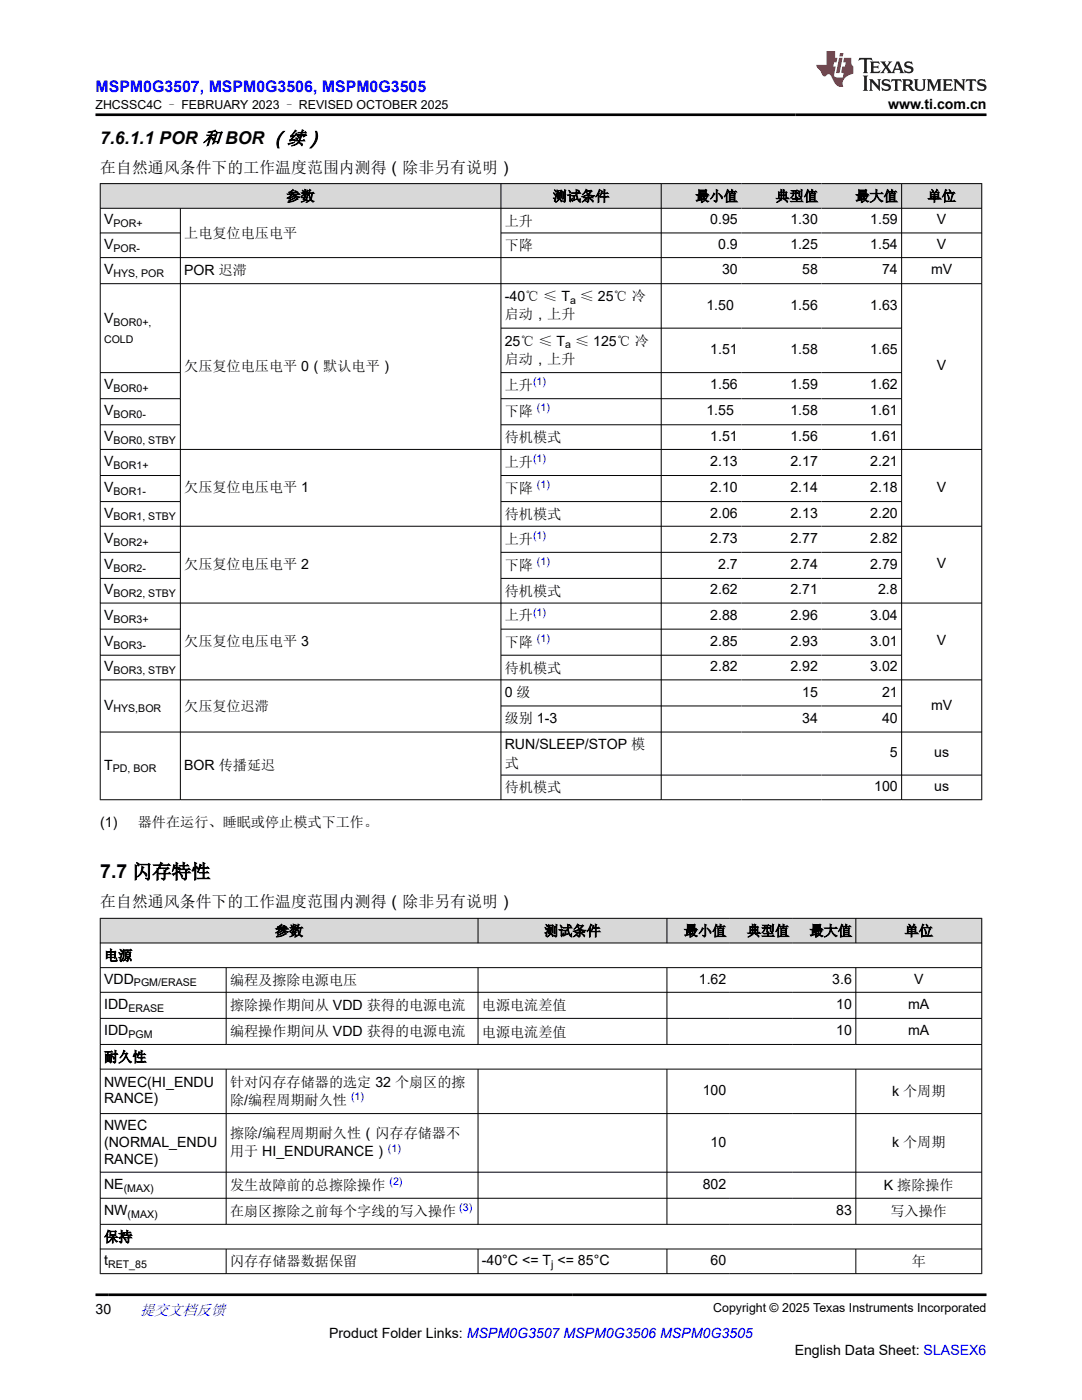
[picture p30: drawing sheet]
<svg xmlns="http://www.w3.org/2000/svg" width="216mm" height="279mm" viewBox="0 0 216 279" stroke-linecap="round" stroke-linejoin="round" font-family="sans-serif">
<defs><g id="words">
<text font-size="3.9" x="20" y="175.3">7.7 闪存特性</text>
<text font-size="3.5" x="20" y="28.8">7.6.1.1 POR 和 BOR （续）</text>
<text font-size="3.2" fill="#00f" x="19" y="18.3">MSPM0G3507, MSPM0G3506, MSPM0G3505</text>
<g font-size="3.2">
<text x="20" y="34.4">在自然通风条件下的工作温度范围内测得（除非另有说明）</text>
<text x="20" y="181.1">在自然通风条件下的工作温度范围内测得（除非另有说明）</text>
</g>
<text font-size="3" fill="#00f" x="27.9" y="262.4">提交文档反馈</text>
<g font-size="2.8">
<text x="177.2" y="21.7">www.ti.com.cn</text>
<text x="57.2" y="40.1">参数</text>
<text x="110.3" y="40.1">测试条件</text>
<text x="138.8" y="40.1">最小值</text>
<text x="154.7" y="40.1">典型值</text>
<text x="170.7" y="40.1">最大值</text>
<text x="185.1" y="40.1">单位</text>
<text x="20.8" y="44.8">V</text>
<text x="36.8" y="47.5">上电复位电压电平</text>
<text x="100.7" y="45">上升</text>
<text x="141.7" y="44.8">0.95</text>
<text x="157.7" y="44.8">1.30</text>
<text x="173.6" y="44.8">1.59</text>
<text x="187" y="44.8">V</text>
<text x="20.8" y="49.7">V</text>
<text x="100.7" y="50">下降</text>
<text x="143.3" y="49.7">0.9</text>
<text x="157.7" y="49.7">1.25</text>
<text x="173.6" y="49.7">1.54</text>
<text x="187" y="49.7">V</text>
<text x="20.8" y="54.7">V</text>
<text x="36.8" y="54.9">POR 迟滞</text>
<text x="144.1" y="54.7">30</text>
<text x="160.1" y="54.7">58</text>
<text x="176" y="54.7">74</text>
<text x="185.8" y="54.7">mV</text>
<text x="20.8" y="64.5">V</text>
<text x="100.7" y="60.1">-40℃ ≤ T ≤ 25℃ 冷</text>
<text x="100.7" y="63.8">启动，上升</text>
<text x="140.9" y="61.8">1.50</text>
<text x="157.7" y="61.8">1.56</text>
<text x="173.6" y="61.8">1.63</text>
<text x="100.7" y="69">25℃ ≤ T ≤ 125℃ 冷</text>
<text x="141.7" y="70.7">1.51</text>
<text x="157.7" y="70.7">1.58</text>
<text x="173.6" y="70.7">1.65</text>
<text x="20.8" y="77.7">V</text>
<text x="36.8" y="74">欠压复位电压电平 0（默认电平）</text>
<text x="100.7" y="72.6">启动，上升</text>
<text x="100.7" y="77.8">上升</text>
<text x="141.7" y="77.7">1.56</text>
<text x="157.7" y="77.7">1.59</text>
<text x="173.6" y="77.7">1.62</text>
<text x="187" y="73.9">V</text>
<text x="20.8" y="82.9">V</text>
<text x="100.7" y="83">下降</text>
<text x="140.9" y="82.9">1.55</text>
<text x="157.7" y="82.9">1.58</text>
<text x="173.6" y="82.9">1.61</text>
<text x="20.8" y="88">V</text>
<text x="100.7" y="88.2">待机模式</text>
<text x="141.7" y="88">1.51</text>
<text x="157.7" y="88">1.56</text>
<text x="173.6" y="88">1.61</text>
<text x="20.8" y="93">V</text>
<text x="100.7" y="93.2">上升</text>
<text x="141.7" y="93">2.13</text>
<text x="157.7" y="93">2.17</text>
<text x="173.6" y="93">2.21</text>
<text x="20.8" y="98.2">V</text>
<text x="36.8" y="98.2">欠压复位电压电平 1</text>
<text x="100.7" y="98.4">下降</text>
<text x="141.7" y="98.2">2.10</text>
<text x="157.7" y="98.2">2.14</text>
<text x="173.6" y="98.2">2.18</text>
<text x="187" y="98.1">V</text>
<text x="20.8" y="103.3">V</text>
<text x="100.7" y="103.6">待机模式</text>
<text x="141.7" y="103.3">2.06</text>
<text x="157.7" y="103.3">2.13</text>
<text x="173.6" y="103.3">2.20</text>
<text x="20.8" y="108.4">V</text>
<text x="20.8" y="113.6">V</text>
<text x="36.8" y="113.6">欠压复位电压电平 2</text>
<text x="100.7" y="108.5">上升</text>
<text x="100.7" y="113.7">下降</text>
<text x="141.7" y="108.4">2.73</text>
<text x="143.3" y="113.6">2.7</text>
<text x="157.7" y="108.4">2.77</text>
<text x="157.7" y="113.6">2.74</text>
<text x="173.6" y="108.4">2.82</text>
<text x="173.6" y="113.6">2.79</text>
<text x="187" y="113.4">V</text>
<text x="20.8" y="118.6">V</text>
<text x="100.7" y="118.9">待机模式</text>
<text x="141.7" y="118.6">2.62</text>
<text x="157.7" y="118.6">2.71</text>
<text x="175.2" y="118.6">2.8</text>
<text x="20.8" y="123.7">V</text>
<text x="100.7" y="123.8">上升</text>
<text x="141.7" y="123.7">2.88</text>
<text x="157.7" y="123.7">2.96</text>
<text x="173.6" y="123.7">3.04</text>
<text x="20.8" y="128.9">V</text>
<text x="36.8" y="128.9">欠压复位电压电平 3</text>
<text x="100.7" y="129">下降</text>
<text x="141.7" y="128.9">2.85</text>
<text x="157.7" y="128.9">2.93</text>
<text x="173.6" y="128.9">3.01</text>
<text x="187" y="128.8">V</text>
<text x="20.8" y="134">V</text>
<text x="100.7" y="134.2">待机模式</text>
<text x="141.7" y="134">2.82</text>
<text x="157.7" y="134">2.92</text>
<text x="173.6" y="134">3.02</text>
<text x="20.8" y="141.6">V</text>
<text x="36.8" y="141.9">欠压复位迟滞</text>
<text x="100.7" y="139.2">0 级</text>
<text x="160.1" y="139">15</text>
<text x="176" y="139">21</text>
<text x="185.8" y="141.6">mV</text>
<text x="100.7" y="144.4">级别 1-3</text>
<text x="100.7" y="149.6">RUN/SLEEP/STOP 模</text>
<text x="160.1" y="144.2">34</text>
<text x="176" y="144.2">40</text>
<text x="20.8" y="153.6">T</text>
<text x="36.8" y="153.7">BOR 传播延迟</text>
<text x="100.7" y="153.2">式</text>
<text x="177.6" y="151.1">5</text>
<text x="186.4" y="151.1">us</text>
<text x="100.7" y="158.2">待机模式</text>
<text x="174.4" y="157.9">100</text>
<text x="186.4" y="157.9">us</text>
<text x="20" y="165">(1)</text>
<text x="27.5" y="165">器件在运行、睡眠或停止模式下工作。</text>
<text x="20.8" y="191.7">电源</text>
<text x="54.9" y="186.7">参数</text>
<text x="108.6" y="186.7">测试条件</text>
<text x="136.5" y="186.7">最小值</text>
<text x="149" y="186.7">典型值</text>
<text x="161.5" y="186.7">最大值</text>
<text x="180.5" y="186.7">单位</text>
<text x="20.8" y="196.3">VDD</text>
<text x="45.9" y="196.6">编程及擦除电源电压</text>
<text x="139.4" y="196.3">1.62</text>
<text x="166.1" y="196.3">3.6</text>
<text x="182.4" y="196.3">V</text>
<text x="20.8" y="201.4">IDD</text>
<text x="45.9" y="201.5">擦除操作期间从 VDD 获得的电源电流</text>
<text x="96.2" y="201.7">电源电流差值</text>
<text x="166.9" y="201.4">10</text>
<text x="181.2" y="201.4">mA</text>
<text x="20.8" y="206.6">IDD</text>
<text x="45.9" y="206.7">编程操作期间从 VDD 获得的电源电流</text>
<text x="96.2" y="206.9">电源电流差值</text>
<text x="166.9" y="206.6">10</text>
<text x="181.2" y="206.6">mA</text>
<text x="20.8" y="211.9">耐久性</text>
<text x="20.8" y="216.8">NWEC(HI_ENDU</text>
<text x="20.8" y="220.2">RANCE)</text>
<text x="45.9" y="216.8">针对闪存存储器的选定 32 个扇区的擦</text>
<text x="45.9" y="220.5">除/编程周期耐久性</text>
<text x="140.2" y="218.5">100</text>
<text x="178" y="218.7">k 个周期</text>
<text x="20.8" y="225.4">NWEC</text>
<text x="45.9" y="227.1">擦除/编程周期耐久性（闪存存储器不</text>
<text x="20.8" y="228.8">(NORMAL_ENDU</text>
<text x="20.8" y="232.2">RANCE)</text>
<text x="45.9" y="230.8">用于 HI_ENDURANCE）</text>
<text x="141.8" y="228.8">10</text>
<text x="178" y="229">k 个周期</text>
<text x="20.8" y="237.3">NE</text>
<text x="45.9" y="237.4">发生故障前的总擦除操作</text>
<text x="140.2" y="237.3">802</text>
<text x="176.4" y="237.4">K 擦除操作</text>
<text x="20.8" y="242.5">NW</text>
<text x="45.9" y="242.6">在扇区擦除之前每个字线的写入操作</text>
<text x="166.9" y="242.5">83</text>
<text x="177.7" y="242.8">写入操作</text>
<text x="20.8" y="247.8">保持</text>
<text x="20.8" y="252.5">t</text>
<text x="45.9" y="252.7">闪存存储器数据保留</text>
<text x="96.2" y="252.5">-40°C &lt;= T &lt;= 85°C</text>
<text x="141.8" y="252.5">60</text>
<text x="181.9" y="252.7">年</text>
<text x="19" y="262.1">30</text>
<text x="65.7" y="266.9">Product Folder Links: MSPM0G3507 MSPM0G3506 MSPM0G3505</text>
<text x="158.6" y="270.3">English Data Sheet: SLASEX6</text>
</g>
<g font-size="2.5">
<text x="19" y="21.8">ZHCSSC4C – FEBRUARY 2023 – REVISED OCTOBER 2025</text>
<text x="142.3" y="261.8">Copyright © 2025 Texas Instruments Incorporated</text>
</g>
<g font-size="2.1">
<text x="22.6" y="45.3">POR+</text>
<text x="22.6" y="50.2">POR-</text>
<text x="22.6" y="55.3">HYS, POR</text>
<text x="22.6" y="65.1">BOR0+,</text>
<text x="113.7" y="60.7">a</text>
<text x="20.8" y="68.5">COLD</text>
<text x="112.8" y="69.5">a</text>
<text x="22.6" y="78.3">BOR0+</text>
<text x="22.6" y="83.5">BOR0-</text>
<text x="22.6" y="88.5">BOR0, STBY</text>
<text x="22.6" y="93.6">BOR1+</text>
<text x="22.6" y="98.8">BOR1-</text>
<text x="22.6" y="103.9">BOR1, STBY</text>
<text x="22.6" y="108.9">BOR2+</text>
<text x="22.6" y="114.1">BOR2-</text>
<text x="22.6" y="119.2">BOR2, STBY</text>
<text x="22.6" y="124.3">BOR3+</text>
<text x="22.6" y="129.5">BOR3-</text>
<text x="22.6" y="134.5">BOR3, STBY</text>
<text x="22.6" y="142.2">HYS,BOR</text>
<text x="22.5" y="154.1">PD, BOR</text>
<text x="26.7" y="196.9">PGM/ERASE</text>
<text x="25.6" y="201.9">ERASE</text>
<text x="25.6" y="207.1">PGM</text>
<text x="24.7" y="237.8">(MAX)</text>
<text x="25.5" y="243">(MAX)</text>
<text x="21.6" y="253">RET_85</text>
<text x="110" y="253">j</text>
</g>
<g font-size="2.1" fill="#00f">
<text x="106.4" y="76.9">(1)</text>
<text x="107.2" y="82.1">(1)</text>
<text x="106.4" y="92.2">(1)</text>
<text x="107.2" y="97.4">(1)</text>
<text x="106.4" y="107.6">(1)</text>
<text x="107.2" y="112.8">(1)</text>
<text x="106.4" y="122.9">(1)</text>
<text x="107.2" y="128.1">(1)</text>
<text x="70" y="219.6">(1)</text>
<text x="77.4" y="229.9">(1)</text>
<text x="77.7" y="236.5">(2)</text>
<text x="91.6" y="241.7">(3)</text>
</g>
</g></defs>
<g fill="#d8d8d8">
<path d="M20 36.6h175.9v5h-175.9z" fill-rule="evenodd"/>
<path d="M20.1 36.7h79.8v4.8h-79.8z" fill-rule="evenodd"/>
<path d="M100 36.7h31.9v4.8h-31.9z" fill-rule="evenodd"/>
<path d="M132 36.7h15.9v4.8h-15.9z" fill-rule="evenodd"/>
<path d="M147.9 36.7h16v4.8h-16z" fill-rule="evenodd"/>
<path d="M163.9 36.7h15.9v4.8h-15.9z" fill-rule="evenodd"/>
<path d="M180 36.7h15.8v4.8h-15.8z" fill-rule="evenodd"/>
</g>
<g fill="none" stroke="#000" stroke-width=".2">
<path d="M19.9 36.6h176.1M20 36.6v123.1M100 36.6v123.1M131.9 36.6v123.1M179.9 36.6v123.1M195.9 36.6v123.1M19.9 41.6h176.1M19.9 46.5h16.2M19.9 51.4h176.1M19.9 56.6h176.1M36 41.6v118.1M100 46.5h96"/>
<path d="M19.9 74.4h16.2M19.9 79.6h16.2M100 74.4h80M100 65.5h80M100 79.6h80M19.9 84.8h16.2M19.9 94.9h16.2M100 84.8h80M100 94.9h80M196 89.7h-176.1M19.9 100.1h16.2M19.9 110.2h16.2"/>
<path d="M19.9 115.4h16.2M100 100.1h80M100 110.2h80M100 115.4h80M196 105h-176.1M19.9 125.6h16.2M19.9 130.8h16.2M100 125.6h80M100 130.8h80M196 120.4h-176.1M196 135.7h-176.1M19.9 146.1h176.1"/>
<path d="M100 140.9h80M100 154.7h96M196 159.6h-176.1"/>
</g>
<g fill="#d8d8d8">
<path d="M20 183.3h175.9v4.9h-175.9z" fill-rule="evenodd"/>
<path d="M20.1 183.3h75.2v4.8h-75.2z" fill-rule="evenodd"/>
<path d="M95.4 183.3h37.6v4.8h-37.6z" fill-rule="evenodd"/>
<path d="M133.1 183.3h12.5v4.8h-12.5z" fill-rule="evenodd"/>
<path d="M145.6 183.3h12.6v4.8h-12.6z" fill-rule="evenodd"/>
<path d="M158.2 183.3h12.5v4.8h-12.5z" fill-rule="evenodd"/>
<path d="M170.8 183.3h25v4.8h-25z" fill-rule="evenodd"/>
</g>
<g fill="none" stroke="#000" stroke-width=".2">
<path d="M19.9 183.3h176.1M19.9 188.2h176.1M19.9 193.1h176.1M19.9 198h176.1M20 183.2v71M45.1 193.1v15.4M95.4 183.2v5.1M95.4 193.1v15.4M133.1 183.2v5.1M133.1 193.1v15.4M170.8 183.2v5.1M170.8 193.1v15.4"/>
<path d="M195.9 183.2v71M19.9 203.2h176.1M19.9 208.4h176.1M19.9 213.4h176.1M45.1 213.4v31M95.4 213.4v31M133.1 213.4v31M170.8 213.4v31M19.9 222.2h176.1M19.9 233.9h176.1M19.9 239.1h176.1M19.9 244.3h176.1"/>
<path d="M19.9 249.3h176.1M19.9 254.2h176.1M45.1 249.3v4.9M95.4 249.3v4.9M133.1 249.3v4.9M170.8 249.3v4.9"/>
</g>
<path d="M171.5 11.6l-.2 .5 .5-.2h.6v.1v2.2l-.2 .4h1l-.2-.4v-2.2v-.1h.5l.6 .2-.2-.5zM173.6 12.3l.2 .4v1.5l-.2 .4h1.9l.1-.6a1.08 1.08 0 0 1-1.3 .2v-.7h.6l.4 .2v-.7l-.4 .2h-.6v-.5l.2-.2a1 1 0 0 1 1 .3l-.1-.5zM175.7 12.3l.9 1.1-1 1.2h.9l-.2-.2 .5-.8 .4 .8-.2 .2h1.6l-.2-.2 .2-.5h.9l.1 .5-.1 .2h.9l-.2-.3-.8-2h-.5l-.9 2.2-.9-1.1 .9-1.1h-.8l.2 .2-.4 .6-.4-.6 .2-.2zM179 12.7l.4 1h-.7zM180.7 12.4a.65 .65 0 0 0-.2 .7 .65 .65 0 0 0 .6 .5l.6 .1 .1 .3a.79 .79 0 0 1-.7 .4 .79 .79 0 0 1-.7-.5l.1 .7 .2-.1a.93 .93 0 0 0 1.1 .1 .93 .93 0 0 0 .4-1 1.46 1.46 0 0 0-1.2-.6l-.1-.3a1.09 1.09 0 0 1 1.2 .2l-.2-.6-.1 .1-.5-.2zM172.2 15.1l.2 .4v2.2l-.2 .4h1l-.2-.4v-2.2l.2-.4zM173.4 15.8l.2 .4v1.5l-.2 .4h.8l-.3-.4 .1-1.3 1.6 1.8v-2l.2-.4h-.7l.1 .2 .1 1.1-1.2-1.3zM176.2 15.9a.65 .65 0 0 0-.2 .8 .65 .65 0 0 0 .6 .4l.6 .2 .1 .2a.79 .79 0 0 1-.7 .4 .79 .79 0 0 1-.7-.5l.1 .7 .2-.1a.93 .93 0 0 0 1.1 .1 .93 .93 0 0 0 .4-.9 1.46 1.46 0 0 0-1.2-.6l-.1-.4a1.09 1.09 0 0 1 1.2 .2l-.1-.6-.2 .1-.5-.1zM177.9 15.8l-.1 .6a.63 .63 0 0 1 .8-.3v1.6l-.3 .4h1l-.2-.4v-1.6a.66 .66 0 0 1 .8 .3l-.1-.6zM180 15.8l.2 .4v1.5l-.2 .4h1l-.2-.2-.1-.7h.5l.1 .2a.79 .79 0 0 0 1.2 .6l-1-.9a.61 .61 0 0 0 .6-.6 .61 .61 0 0 0-.5-.7zM180.8 16.1h.1a.47 .47 0 0 1 .5 .1 .47 .47 0 0 1 .1 .5l-.1 .1-.7 .1zM182.3 15.8l.2 .2a2.27 2.27 0 0 0 .4 2 1.04 1.04 0 0 0 1.7-.7v-1.3l.2-.2h-.8l.2 .4v1.1a.6 .6 0 0 1-.6 .6 .6 .6 0 0 1-.6-.6v-1.1l.3-.4zM184.9 15.8l.2 .4v1.5l-.2 .4h.8l-.3-.4v-1.4l.9 1.9 .9-1.9v1.4l-.3 .4h1l-.2-.4v-1.5l.2-.4h-.8l-.7 1.5-.6-1.5zM188.1 15.8l.2 .4v1.5l-.2 .4h1.9l.1-.6a1.09 1.09 0 0 1-1.3 .2v-.7h.6l.4 .2v-.6l-.4 .2h-.6v-.6l.2-.1a1.01 1.01 0 0 1 1 .3l-.1-.6zM190.2 15.8l.3 .4v1.5l-.3 .4h.8l-.2-.4v-1.3l1.6 1.8v-2l.2-.4h-.7l.2 .2v1.1l-1.2-1.3zM192.8 15.8l-.1 .6a.63 .63 0 0 1 .8-.3v1.6l-.3 .4h1l-.2-.4v-1.6a.66 .66 0 0 1 .8 .3l-.1-.6zM195.2 15.9a.65 .65 0 0 0-.2 .8 .65 .65 0 0 0 .6 .4l.6 .2 .2 .2a.79 .79 0 0 1-.7 .4 .79 .79 0 0 1-.7-.5l.1 .7 .2-.1a.93 .93 0 0 0 1 .1 .93 .93 0 0 0 .5-.9 1.46 1.46 0 0 0-1.3-.6v-.4a1.09 1.09 0 0 1 1.2 .2l-.2-.6-.2 .1-.5-.1z" fill="#231f20"/>
<path d="M164.9 10.2v2.8h-2l.1 .3 .8 1a.95 .95 0 0 0 1 .9 .59 .59 0 0 1 .5-.4 .59 .59 0 0 1 .5 .4l.4 .7a1.59 1.59 0 0 0 2.1 1.4 1.61 1.61 0 0 1 1-2.3l1-.3-.1-1.5a1.59 1.59 0 0 1-.3-1.7h-1.5l-.2 .9h.6l-.2 .9h-.5l-.2 1v.2l.4 .1-.1 .9h-.7a.73 .73 0 0 1-1-.7l.3-1.5h-.5l.1-.9h.5l.2-.9h-.5v-1.3zM167.4 11.5l-.6 3.1h.7l.6-3.1zM167.6 10.6l-.1 .6h.7l.1-.6z" fill="#ed1c24"/>
<path d="M19 22.9h177.8M19 258.4h177.8" fill="none" stroke="#000" stroke-width=".53"/>
<use href="#words"/>
</svg>
